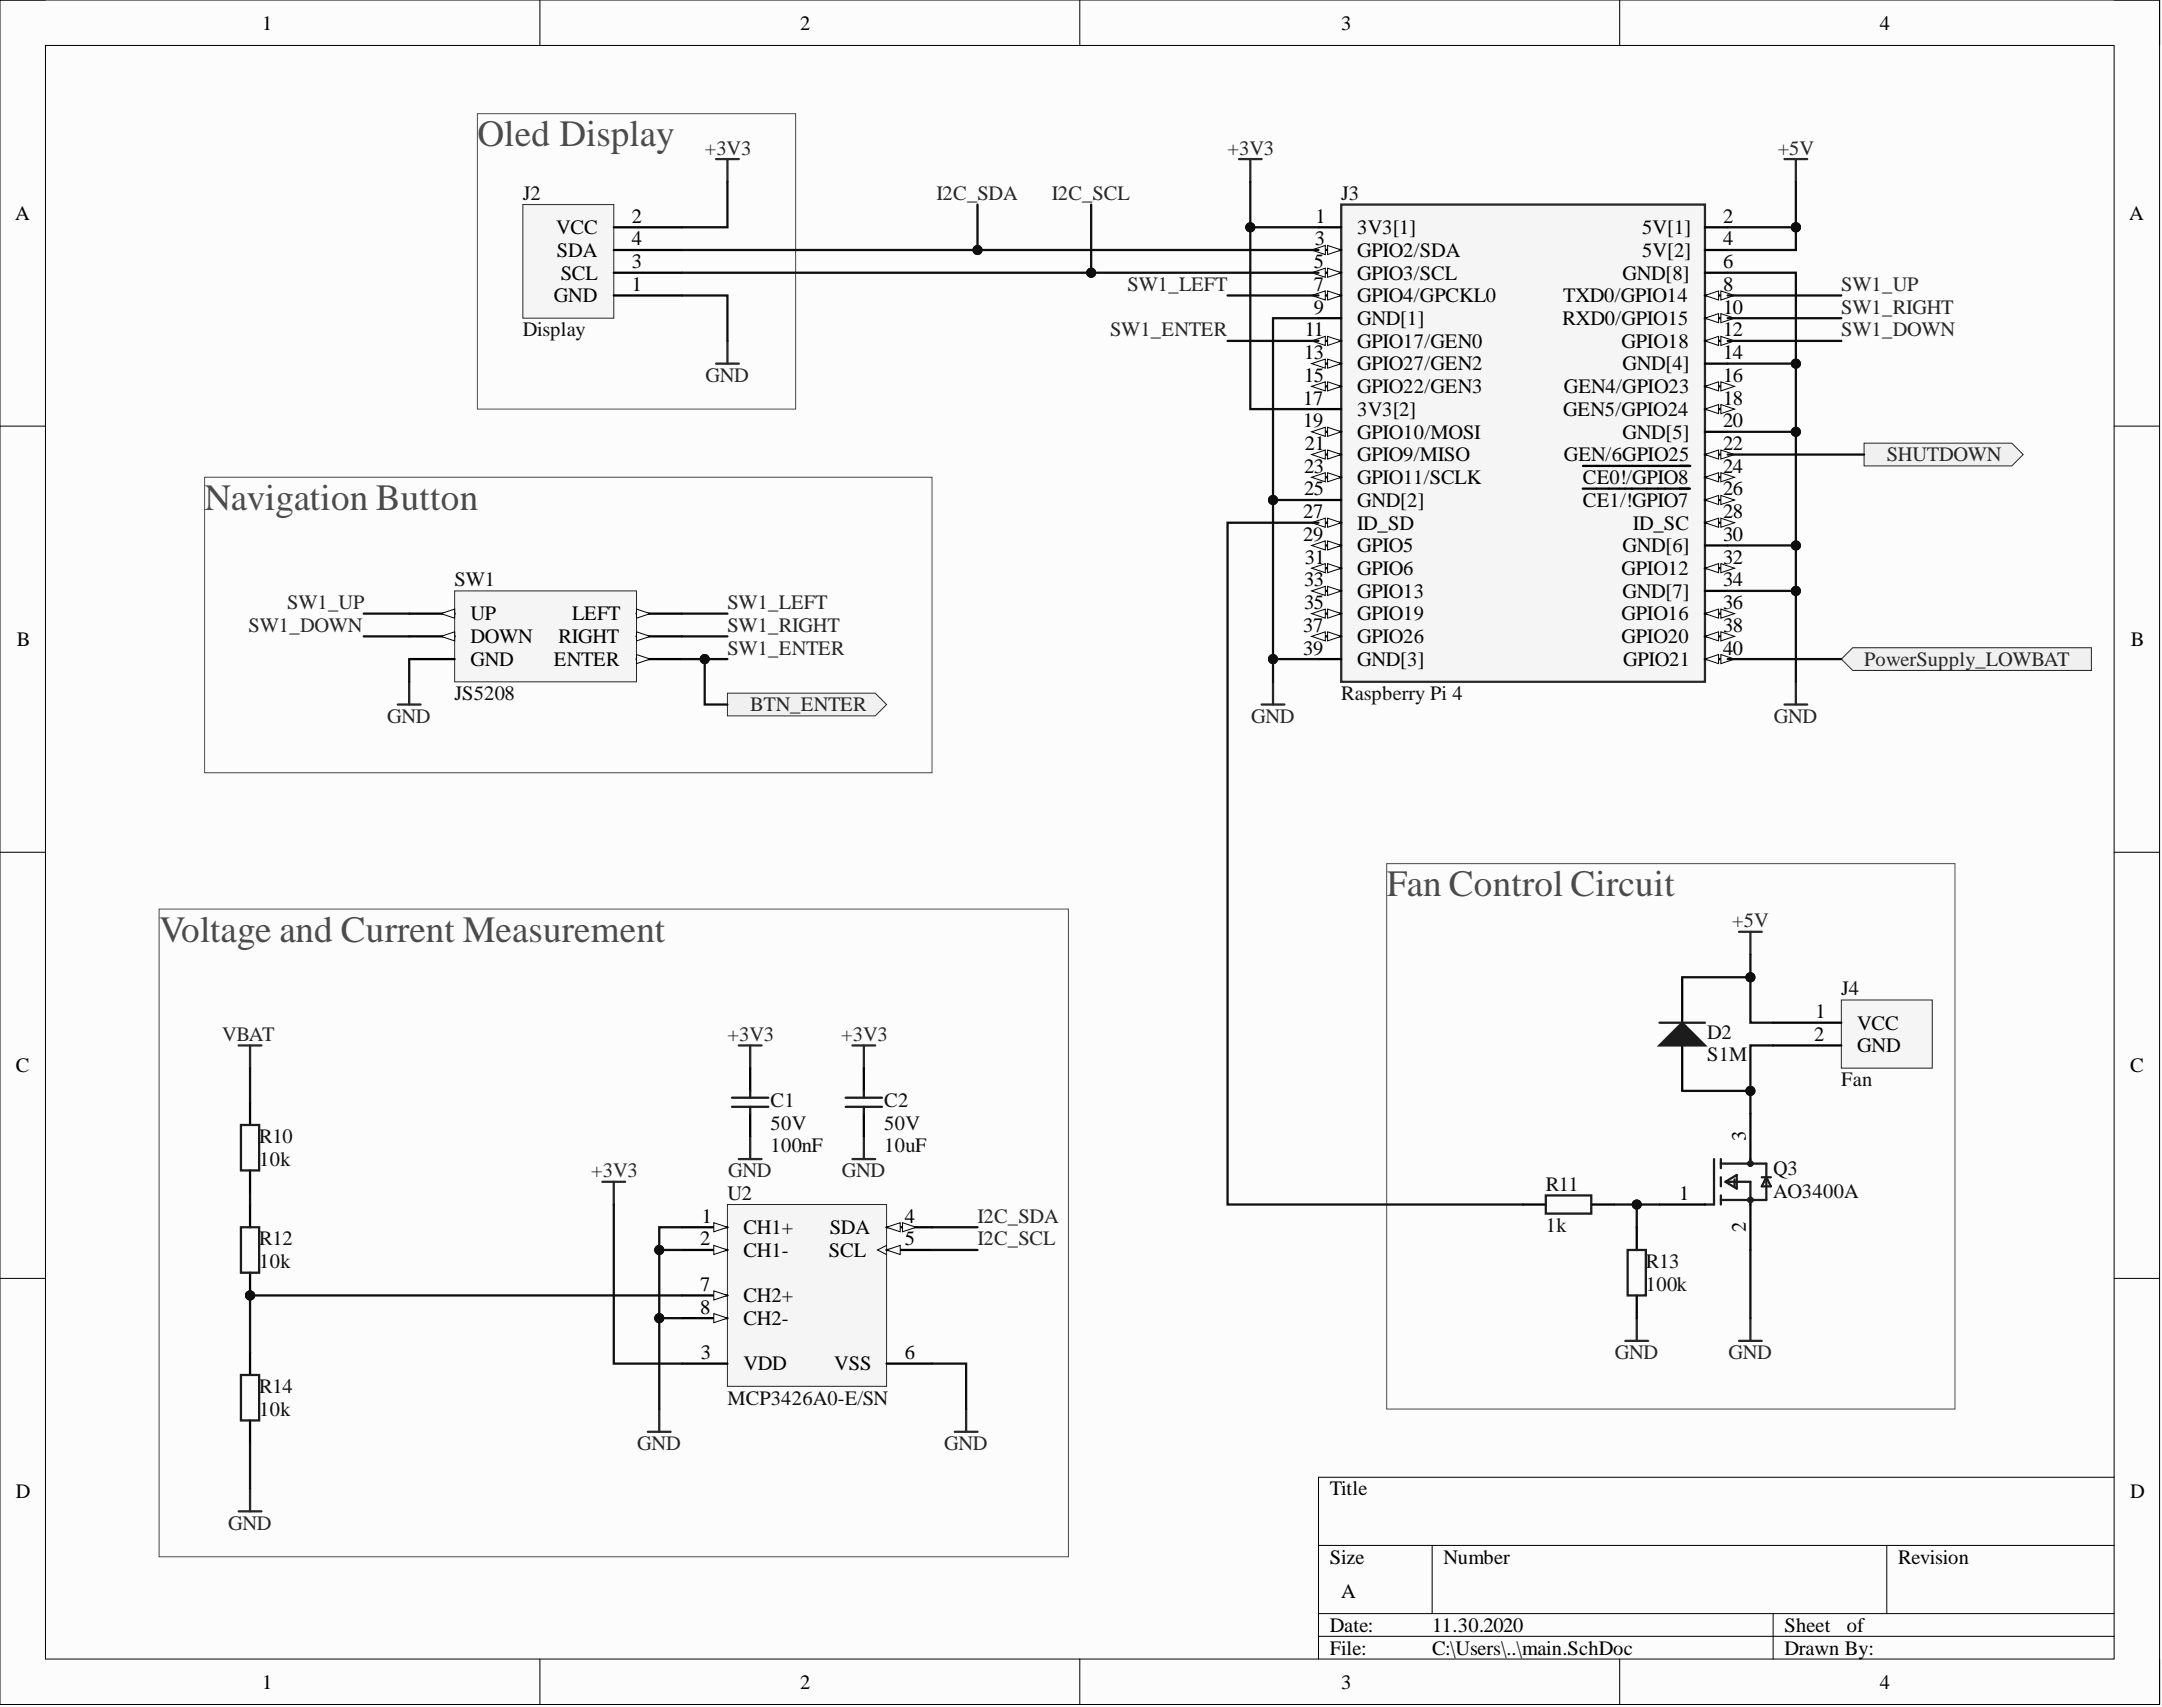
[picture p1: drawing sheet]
<svg xmlns="http://www.w3.org/2000/svg" width="241mm" height="190mm" viewBox="0 0 241 190" stroke-linecap="round" stroke-linejoin="round" font-family="sans-serif">
<defs><g id="words">
<g font-size="4.1" fill="#4c4c4c">
<text x="53.3" y="16.3">Oled Display</text>
<text x="22.8" y="56.9">Navigation Button</text>
<text x="154.8" y="100">Fan Control Circuit</text>
<text x="17.8" y="105.1">Voltage and Current Measurement</text>
</g>
<g font-size="2.3">
<text x="29.3" y="3.3">1</text>
<text x="89.3" y="3.3">2</text>
<text x="149.7" y="3.3">3</text>
<text x="209.8" y="3.3">4</text>
<text x="1.7" y="24.5">A</text>
<text x="62.1" y="26.1">VCC</text>
<text x="62.2" y="28.7">SDA</text>
<text x="70.5" y="24.9">2</text>
<text x="70.5" y="29.9">3</text>
<text x="70.5" y="27.4">4</text>
<text x="146.6" y="29.9">5</text>
<text x="146.7" y="27.4">3</text>
<text x="146.8" y="24.9">1</text>
<text x="151.5" y="26.1">3V3[1]</text>
<text x="151.5" y="28.7">GPIO2/SDA</text>
<text x="183.3" y="26.1">5V[1]</text>
<text x="183.3" y="28.7">5V[2]</text>
<text x="192.3" y="24.9">2</text>
<text x="192.3" y="27.4">4</text>
<text x="192.3" y="29.9">6</text>
<text x="237.6" y="24.5">A</text>
<text x="61.8" y="33.7">GND</text>
<text x="62.6" y="31.2">SCL</text>
<text x="70.5" y="32.5">1</text>
<text x="146.6" y="32.5">7</text>
<text x="146.6" y="35">9</text>
<text x="151.5" y="31.2">GPIO3/SCL</text>
<text x="151.5" y="33.7">GPIO4/GPCKL0</text>
<text x="174.5" y="33.7">TXD0/GPIO14</text>
<text x="181.1" y="31.2">GND[8]</text>
<text x="192.3" y="32.5">8</text>
<text x="192.3" y="35">10</text>
<text x="145.5" y="40.1">13</text>
<text x="145.6" y="37.5">11</text>
<text x="151.5" y="36.3">GND[1]</text>
<text x="151.5" y="38.8">GPIO17/GEN0</text>
<text x="151.5" y="41.3">GPIO27/GEN2</text>
<text x="174.4" y="36.3">RXD0/GPIO15</text>
<text x="181" y="38.8">GPIO18</text>
<text x="181.1" y="41.3">GND[4]</text>
<text x="192.3" y="37.5">12</text>
<text x="192.3" y="40.1">14</text>
<text x="145.5" y="45.1">17</text>
<text x="145.5" y="47.7">19</text>
<text x="145.5" y="42.6">15</text>
<text x="151.5" y="43.9">GPIO22/GEN3</text>
<text x="151.5" y="46.4">3V3[2]</text>
<text x="174.5" y="46.4">GEN5/GPIO24</text>
<text x="174.6" y="43.9">GEN4/GPIO23</text>
<text x="192.3" y="42.6">16</text>
<text x="192.3" y="45.1">18</text>
<text x="192.3" y="47.7">20</text>
<text x="145.5" y="52.8">23</text>
<text x="145.6" y="50.2">21</text>
<text x="151.5" y="49">GPIO10/MOSI</text>
<text x="151.5" y="51.5">GPIO9/MISO</text>
<text x="174.6" y="51.5">GEN/6GPIO25</text>
<text x="181.1" y="49">GND[5]</text>
<text x="192.3" y="50.2">22</text>
<text x="192.3" y="52.8">24</text>
<text x="145.5" y="57.8">27</text>
<text x="145.5" y="55.3">25</text>
<text x="151.5" y="54">GPIO11/SCLK</text>
<text x="151.5" y="56.6">GND[2]</text>
<text x="151.5" y="59.1">ID_SD</text>
<text x="176.7" y="54">CE0!/GPIO8</text>
<text x="176.7" y="56.6">CE1/!GPIO7</text>
<text x="182.3" y="59.1">ID_SC</text>
<text x="192.3" y="55.3">26</text>
<text x="192.3" y="57.8">28</text>
<text x="145.5" y="60.4">29</text>
<text x="145.5" y="65.4">33</text>
<text x="145.6" y="62.9">31</text>
<text x="151.5" y="61.6">GPIO5</text>
<text x="151.5" y="64.2">GPIO6</text>
<text x="181" y="64.2">GPIO12</text>
<text x="181.1" y="61.6">GND[6]</text>
<text x="192.3" y="60.4">30</text>
<text x="192.3" y="62.9">32</text>
<text x="192.3" y="65.4">34</text>
<text x="52.5" y="69.2">UP</text>
<text x="52.5" y="71.8">DOWN</text>
<text x="62.3" y="71.8">RIGHT</text>
<text x="63.9" y="69.2">LEFT</text>
<text x="145.5" y="70.5">37</text>
<text x="145.5" y="68">35</text>
<text x="151.5" y="66.7">GPIO13</text>
<text x="151.5" y="69.2">GPIO19</text>
<text x="151.5" y="71.8">GPIO26</text>
<text x="181" y="69.2">GPIO16</text>
<text x="181" y="71.8">GPIO20</text>
<text x="181.1" y="66.7">GND[7]</text>
<text x="192.3" y="68">36</text>
<text x="192.3" y="70.5">38</text>
<text x="1.9" y="72.1">B</text>
<text x="52.5" y="74.3">GND</text>
<text x="61.8" y="74.3">ENTER</text>
<text x="145.5" y="73">39</text>
<text x="151.5" y="74.3">GND[3]</text>
<text x="181.2" y="74.3">GPIO21</text>
<text x="192.3" y="73">40</text>
<text x="237.8" y="72.1">B</text>
<text x="202.6" y="113.6">1</text>
<text x="1.8" y="119.6">C</text>
<text x="202.5" y="116.2">2</text>
<text x="207.3" y="114.9">VCC</text>
<text x="207.3" y="117.4">GND</text>
<text x="237.7" y="119.6">C</text>
<text x="194.9" y="127.3" transform="rotate(-90 194.9 127.3)">3</text>
<text x="78.3" y="136.5">1</text>
<text x="83" y="137.7">CH1+</text>
<text x="92.6" y="137.7">SDA</text>
<text x="101" y="136.5">4</text>
<text x="187.4" y="133.9">1</text>
<text x="194.9" y="137.5" transform="rotate(-90 194.9 137.5)">2</text>
<text x="78.1" y="139">2</text>
<text x="83" y="140.3">CH1-</text>
<text x="92.5" y="140.3">SCL</text>
<text x="101" y="139">5</text>
<text x="78.1" y="144.1">7</text>
<text x="78.1" y="146.6">8</text>
<text x="83" y="145.3">CH2+</text>
<text x="83" y="147.9">CH2-</text>
<text x="78.2" y="151.7">3</text>
<text x="83" y="152.9">VDD</text>
<text x="93.1" y="152.9">VSS</text>
<text x="101" y="151.7">6</text>
<text x="1.8" y="167.2">D</text>
<text x="148.4" y="166.9">Title</text>
<text x="237.7" y="167.2">D</text>
<text x="148.4" y="174.5">Size</text>
<text x="149.7" y="178.3">A</text>
<text x="161.1" y="174.5">Number</text>
<text x="211.9" y="174.5">Revision</text>
<text x="148.4" y="182.1">Date:</text>
<text x="148.4" y="184.6">File:</text>
<text x="159.8" y="182.1">11.30.2020</text>
<text x="159.8" y="184.6">C:\Users\..\main.SchDoc</text>
<text x="199.2" y="182.1">Sheet</text>
<text x="199.2" y="184.6">Drawn By:</text>
<text x="206.1" y="182.1">of</text>
<text x="29.3" y="188.4">1</text>
<text x="89.3" y="188.4">2</text>
<text x="149.7" y="188.4">3</text>
<text x="209.8" y="188.4">4</text>
</g>
<g font-size="2.3" fill="#262626">
<text x="78.7" y="17.2">+3V3</text>
<text x="137" y="17.2">+3V3</text>
<text x="198.4" y="17.2">+5V</text>
<text x="104.5" y="22.3">I2C_SDA</text>
<text x="117.4" y="22.3">I2C_SCL</text>
<text x="125.8" y="32.5">SW1_LEFT</text>
<text x="205.5" y="35">SW1_RIGHT</text>
<text x="205.5" y="32.5">SW1_UP</text>
<text x="123.9" y="37.5">SW1_ENTER</text>
<text x="205.5" y="37.5">SW1_DOWN</text>
<text x="78.7" y="42.6">GND</text>
<text x="210.6" y="51.5">SHUTDOWN</text>
<text x="27.7" y="70.5">SW1_DOWN</text>
<text x="32.1" y="68">SW1_UP</text>
<text x="81.2" y="68">SW1_LEFT</text>
<text x="81.2" y="70.5">SW1_RIGHT</text>
<text x="81.2" y="73">SW1_ENTER</text>
<text x="208" y="74.3">PowerSupply_LOWBAT</text>
<text x="43.2" y="80.7">GND</text>
<text x="83.7" y="79.4">BTN_ENTER</text>
<text x="139.6" y="80.7">GND</text>
<text x="198" y="80.7">GND</text>
<text x="193.3" y="103.5">+5V</text>
<text x="24.8" y="116.2">VBAT</text>
<text x="81.2" y="116.2">+3V3</text>
<text x="93.9" y="116.2">+3V3</text>
<text x="66" y="131.4">+3V3</text>
<text x="81.3" y="131.4">GND</text>
<text x="94" y="131.4">GND</text>
<text x="109.1" y="136.5">I2C_SDA</text>
<text x="109.1" y="139">I2C_SCL</text>
<text x="180.2" y="151.7">GND</text>
<text x="192.9" y="151.7">GND</text>
<text x="71.1" y="161.8">GND</text>
<text x="105.4" y="161.8">GND</text>
<text x="25.5" y="170.7">GND</text>
</g>
<g font-size="2.3" fill="#0e0e0e">
<text x="58.4" y="22.3">J2</text>
<text x="149.7" y="22.3">J3</text>
<text x="58.4" y="37.5">Display</text>
<text x="50.7" y="65.4">SW1</text>
<text x="50.7" y="78.1">JS5208</text>
<text x="149.7" y="78.1">Raspberry Pi 4</text>
<text x="205.5" y="111.1">J4</text>
<text x="190.5" y="115.9">D2</text>
<text x="190.5" y="118.4">S1M</text>
<text x="86" y="123.5">C1</text>
<text x="98.7" y="123.5">C2</text>
<text x="205.5" y="121.2">Fan</text>
<text x="28.9" y="130.1">10k</text>
<text x="28.9" y="127.6">R10</text>
<text x="86" y="126.1">50V</text>
<text x="86" y="128.6">100nF</text>
<text x="98.7" y="126.1">50V</text>
<text x="98.7" y="128.6">10uF</text>
<text x="197.9" y="131.1">Q3</text>
<text x="81.2" y="133.9">U2</text>
<text x="172.5" y="137.5">1k</text>
<text x="172.5" y="132.9">R11</text>
<text x="197.9" y="133.7">AO3400A</text>
<text x="28.9" y="141.5">10k</text>
<text x="28.9" y="139">R12</text>
<text x="183.7" y="141.5">R13</text>
<text x="183.7" y="144.1">100k</text>
<text x="28.9" y="155.5">R14</text>
<text x="28.9" y="158">10k</text>
<text x="81.2" y="156.7">MCP3426A0-E/SN</text>
</g>
</g></defs>
<path d="M0 0h241v190.2h-241z" fill-rule="evenodd" fill="#fcfcfc"/>
<path d="M0 0h241v190.2h-241z" fill="none" stroke="#000" stroke-width=".11"/>
<path d="M5.1 5.1h230.9v180h-230.9z" fill-rule="evenodd" fill="#fcfcfc"/>
<g fill="none" stroke="#000" stroke-width=".11">
<path d="M0 0h5.1M5.1 5.1h230.9v180h-230.9zM60.3 0v5.1M120.5 0v5.1M180.8 0v5.1M236 0h5v5.1M0 47.6h5.1M236 47.6h5M0 95.1h5.1M236 95.1h5M0 142.7h5.1M236 142.7h5"/>
<path d="M147.2 172.5h88.8M159.8 172.5v7.6M210.6 172.5v7.6M236 164.9h-88.8v20.2M60.3 185.1v5.1M120.5 185.1v5.1M147.2 180.1h88.8M147.2 182.6h88.8M180.8 185.1v5.1M197.9 180.1v5M241 185.1v5.1"/>
</g>
<path d="M149.7 22.8h40.6v53.3h-40.6z" fill-rule="evenodd" fill="#f5f5f5"/>
<path d="M149.7 22.8h40.6v53.3h-40.6z" fill="none" stroke="#262626" stroke-width=".25"/>
<path d="M147.2 25.4h2.5M147.2 27.9h2.5" fill="none" stroke="#000" stroke-width=".25"/>
<path d="M148.2 27.4l1.5 .5-1.5 .5z" fill="#fbfbfb"/>
<path d="M148.2 27.4l1.5 .5-1.5 .5z" fill="none" stroke="#000" stroke-width=".11"/>
<path d="M146.4 27.9l1.5-.5v1z" fill="#fbfbfb"/>
<path d="M146.4 27.9l1.5-.5v1z" fill="none" stroke="#000" stroke-width=".11"/>
<path d="M147.2 30.4h2.5" fill="none" stroke="#000" stroke-width=".25"/>
<path d="M148.2 29.9l1.5 .5-1.5 .5z" fill="#fbfbfb"/>
<path d="M148.2 29.9l1.5 .5-1.5 .5z" fill="none" stroke="#000" stroke-width=".11"/>
<path d="M146.4 30.4l1.5-.5v1z" fill="#fbfbfb"/>
<path d="M146.4 30.4l1.5-.5v1z" fill="none" stroke="#000" stroke-width=".11"/>
<path d="M147.2 33h2.5" fill="none" stroke="#000" stroke-width=".25"/>
<path d="M148.2 32.5l1.5 .5-1.5 .5z" fill="#fbfbfb"/>
<path d="M148.2 32.5l1.5 .5-1.5 .5z" fill="none" stroke="#000" stroke-width=".11"/>
<path d="M146.4 33l1.5-.5v1z" fill="#fbfbfb"/>
<path d="M146.4 33l1.5-.5v1z" fill="none" stroke="#000" stroke-width=".11"/>
<path d="M147.2 35.5h2.5M147.2 38h2.5" fill="none" stroke="#000" stroke-width=".25"/>
<path d="M148.2 37.5l1.5 .5-1.5 .6z" fill="#fbfbfb"/>
<path d="M148.2 37.5l1.5 .5-1.5 .6z" fill="none" stroke="#000" stroke-width=".11"/>
<path d="M146.4 38l1.5-.5v1.1z" fill="#fbfbfb"/>
<path d="M146.4 38l1.5-.5v1.1z" fill="none" stroke="#000" stroke-width=".11"/>
<path d="M147.2 40.6h2.5" fill="none" stroke="#000" stroke-width=".25"/>
<path d="M148.2 40.1l1.5 .5-1.5 .5z" fill="#fbfbfb"/>
<path d="M148.2 40.1l1.5 .5-1.5 .5z" fill="none" stroke="#000" stroke-width=".11"/>
<path d="M146.4 40.6l1.5-.5v1z" fill="#fbfbfb"/>
<path d="M146.4 40.6l1.5-.5v1z" fill="none" stroke="#000" stroke-width=".11"/>
<path d="M147.2 43.1h2.5" fill="none" stroke="#000" stroke-width=".25"/>
<path d="M148.2 42.6l1.5 .5-1.5 .5z" fill="#fbfbfb"/>
<path d="M148.2 42.6l1.5 .5-1.5 .5z" fill="none" stroke="#000" stroke-width=".11"/>
<path d="M146.4 43.1l1.5-.5v1z" fill="#fbfbfb"/>
<path d="M146.4 43.1l1.5-.5v1z" fill="none" stroke="#000" stroke-width=".11"/>
<path d="M147.2 45.7h2.5M147.2 48.2h2.5" fill="none" stroke="#000" stroke-width=".25"/>
<path d="M148.2 47.7l1.5 .5-1.5 .5z" fill="#fbfbfb"/>
<path d="M148.2 47.7l1.5 .5-1.5 .5z" fill="none" stroke="#000" stroke-width=".11"/>
<path d="M146.4 48.2l1.5-.5v1z" fill="#fbfbfb"/>
<path d="M146.4 48.2l1.5-.5v1z" fill="none" stroke="#000" stroke-width=".11"/>
<path d="M147.2 50.7h2.5" fill="none" stroke="#000" stroke-width=".25"/>
<path d="M148.2 50.2l1.5 .5-1.5 .5z" fill="#fbfbfb"/>
<path d="M148.2 50.2l1.5 .5-1.5 .5z" fill="none" stroke="#000" stroke-width=".11"/>
<path d="M146.4 50.7l1.5-.5v1z" fill="#fbfbfb"/>
<path d="M146.4 50.7l1.5-.5v1z" fill="none" stroke="#000" stroke-width=".11"/>
<path d="M147.2 53.3h2.5" fill="none" stroke="#000" stroke-width=".25"/>
<path d="M148.2 52.8l1.5 .5-1.5 .5z" fill="#fbfbfb"/>
<path d="M148.2 52.8l1.5 .5-1.5 .5z" fill="none" stroke="#000" stroke-width=".11"/>
<path d="M146.4 53.3l1.5-.5v1z" fill="#fbfbfb"/>
<path d="M146.4 53.3l1.5-.5v1z" fill="none" stroke="#000" stroke-width=".11"/>
<path d="M147.2 55.8h2.5M147.2 58.3h2.5" fill="none" stroke="#000" stroke-width=".25"/>
<path d="M148.2 57.8l1.5 .5-1.5 .5z" fill="#fbfbfb"/>
<path d="M148.2 57.8l1.5 .5-1.5 .5z" fill="none" stroke="#000" stroke-width=".11"/>
<path d="M146.4 58.3l1.5-.5v1z" fill="#fbfbfb"/>
<path d="M146.4 58.3l1.5-.5v1z" fill="none" stroke="#000" stroke-width=".11"/>
<path d="M147.2 60.9h2.5" fill="none" stroke="#000" stroke-width=".25"/>
<path d="M148.2 60.4l1.5 .5-1.5 .5z" fill="#fbfbfb"/>
<path d="M148.2 60.4l1.5 .5-1.5 .5z" fill="none" stroke="#000" stroke-width=".11"/>
<path d="M146.4 60.9l1.5-.5v1z" fill="#fbfbfb"/>
<path d="M146.4 60.9l1.5-.5v1z" fill="none" stroke="#000" stroke-width=".11"/>
<path d="M147.2 63.4h2.5" fill="none" stroke="#000" stroke-width=".25"/>
<path d="M148.2 62.9l1.5 .5-1.5 .5z" fill="#fbfbfb"/>
<path d="M148.2 62.9l1.5 .5-1.5 .5z" fill="none" stroke="#000" stroke-width=".11"/>
<path d="M146.4 63.4l1.5-.5v1z" fill="#fbfbfb"/>
<path d="M146.4 63.4l1.5-.5v1z" fill="none" stroke="#000" stroke-width=".11"/>
<path d="M147.2 65.9h2.5" fill="none" stroke="#000" stroke-width=".25"/>
<path d="M148.2 65.4l1.5 .5-1.5 .6z" fill="#fbfbfb"/>
<path d="M148.2 65.4l1.5 .5-1.5 .6z" fill="none" stroke="#000" stroke-width=".11"/>
<path d="M146.4 65.9l1.5-.5v1.1z" fill="#fbfbfb"/>
<path d="M146.4 65.9l1.5-.5v1.1z" fill="none" stroke="#000" stroke-width=".11"/>
<path d="M147.2 68.5h2.5" fill="none" stroke="#000" stroke-width=".25"/>
<path d="M148.2 68l1.5 .5-1.5 .5z" fill="#fbfbfb"/>
<path d="M148.2 68l1.5 .5-1.5 .5z" fill="none" stroke="#000" stroke-width=".11"/>
<path d="M146.4 68.5l1.5-.5v1z" fill="#fbfbfb"/>
<path d="M146.4 68.5l1.5-.5v1z" fill="none" stroke="#000" stroke-width=".11"/>
<path d="M147.2 71h2.5" fill="none" stroke="#000" stroke-width=".25"/>
<path d="M148.2 70.5l1.5 .5-1.5 .5z" fill="#fbfbfb"/>
<path d="M148.2 70.5l1.5 .5-1.5 .5z" fill="none" stroke="#000" stroke-width=".11"/>
<path d="M146.4 71l1.5-.5v1z" fill="#fbfbfb"/>
<path d="M146.4 71l1.5-.5v1z" fill="none" stroke="#000" stroke-width=".11"/>
<path d="M190.3 25.4h2.5M190.3 27.9h2.5M190.3 30.4h2.5M190.3 33h2.5M147.2 73.6h2.5" fill="none" stroke="#000" stroke-width=".25"/>
<path d="M190.3 33l1.5-.5v1z" fill="#fbfbfb"/>
<path d="M190.3 33l1.5-.5v1z" fill="none" stroke="#000" stroke-width=".11"/>
<path d="M192.1 32.5l1.5 .5-1.5 .5z" fill="#fbfbfb"/>
<path d="M192.1 32.5l1.5 .5-1.5 .5z" fill="none" stroke="#000" stroke-width=".11"/>
<path d="M190.3 35.5h2.5" fill="none" stroke="#000" stroke-width=".25"/>
<path d="M190.3 35.5l1.5-.5v1z" fill="#fbfbfb"/>
<path d="M190.3 35.5l1.5-.5v1z" fill="none" stroke="#000" stroke-width=".11"/>
<path d="M192.1 35l1.5 .5-1.5 .5z" fill="#fbfbfb"/>
<path d="M192.1 35l1.5 .5-1.5 .5z" fill="none" stroke="#000" stroke-width=".11"/>
<path d="M190.3 38h2.5" fill="none" stroke="#000" stroke-width=".25"/>
<path d="M190.3 38l1.5-.5v1.1z" fill="#fbfbfb"/>
<path d="M190.3 38l1.5-.5v1.1z" fill="none" stroke="#000" stroke-width=".11"/>
<path d="M192.1 37.5l1.5 .5-1.5 .6z" fill="#fbfbfb"/>
<path d="M192.1 37.5l1.5 .5-1.5 .6z" fill="none" stroke="#000" stroke-width=".11"/>
<path d="M190.3 40.6h2.5M190.3 43.1h2.5" fill="none" stroke="#000" stroke-width=".25"/>
<path d="M190.3 43.1l1.5-.5v1z" fill="#fbfbfb"/>
<path d="M190.3 43.1l1.5-.5v1z" fill="none" stroke="#000" stroke-width=".11"/>
<path d="M192.1 42.6l1.5 .5-1.5 .5z" fill="#fbfbfb"/>
<path d="M192.1 42.6l1.5 .5-1.5 .5z" fill="none" stroke="#000" stroke-width=".11"/>
<path d="M190.3 45.7h2.5" fill="none" stroke="#000" stroke-width=".25"/>
<path d="M190.3 45.7l1.5-.6v1.1z" fill="#fbfbfb"/>
<path d="M190.3 45.7l1.5-.6v1.1z" fill="none" stroke="#000" stroke-width=".11"/>
<path d="M192.1 45.1l1.5 .6-1.5 .5z" fill="#fbfbfb"/>
<path d="M192.1 45.1l1.5 .6-1.5 .5z" fill="none" stroke="#000" stroke-width=".11"/>
<path d="M190.3 48.2h2.5M190.3 50.7h2.5" fill="none" stroke="#000" stroke-width=".25"/>
<path d="M190.3 50.7l1.5-.5v1z" fill="#fbfbfb"/>
<path d="M190.3 50.7l1.5-.5v1z" fill="none" stroke="#000" stroke-width=".11"/>
<path d="M192.1 50.2l1.5 .5-1.5 .5z" fill="#fbfbfb"/>
<path d="M192.1 50.2l1.5 .5-1.5 .5z" fill="none" stroke="#000" stroke-width=".11"/>
<path d="M190.3 53.3h2.5" fill="none" stroke="#000" stroke-width=".25"/>
<path d="M190.3 53.3l1.5-.5v1z" fill="#fbfbfb"/>
<path d="M190.3 53.3l1.5-.5v1z" fill="none" stroke="#000" stroke-width=".11"/>
<path d="M192.1 52.8l1.5 .5-1.5 .5z" fill="#fbfbfb"/>
<path d="M192.1 52.8l1.5 .5-1.5 .5z" fill="none" stroke="#000" stroke-width=".11"/>
<path d="M176.7 52h11.9M190.3 55.8h2.5" fill="none" stroke="#000" stroke-width=".25"/>
<path d="M190.3 55.8l1.5-.5v1z" fill="#fbfbfb"/>
<path d="M190.3 55.8l1.5-.5v1z" fill="none" stroke="#000" stroke-width=".11"/>
<path d="M192.1 55.3l1.5 .5-1.5 .5z" fill="#fbfbfb"/>
<path d="M192.1 55.3l1.5 .5-1.5 .5z" fill="none" stroke="#000" stroke-width=".11"/>
<path d="M176.7 54.5h11.9M190.3 58.3h2.5" fill="none" stroke="#000" stroke-width=".25"/>
<path d="M190.3 58.3l1.5-.5v1z" fill="#fbfbfb"/>
<path d="M190.3 58.3l1.5-.5v1z" fill="none" stroke="#000" stroke-width=".11"/>
<path d="M192.1 57.8l1.5 .5-1.5 .5z" fill="#fbfbfb"/>
<path d="M192.1 57.8l1.5 .5-1.5 .5z" fill="none" stroke="#000" stroke-width=".11"/>
<path d="M190.3 60.9h2.5M190.3 63.4h2.5" fill="none" stroke="#000" stroke-width=".25"/>
<path d="M190.3 63.4l1.5-.5v1z" fill="#fbfbfb"/>
<path d="M190.3 63.4l1.5-.5v1z" fill="none" stroke="#000" stroke-width=".11"/>
<path d="M192.1 62.9l1.5 .5-1.5 .5z" fill="#fbfbfb"/>
<path d="M192.1 62.9l1.5 .5-1.5 .5z" fill="none" stroke="#000" stroke-width=".11"/>
<path d="M190.3 65.9h2.5M190.3 68.5h2.5" fill="none" stroke="#000" stroke-width=".25"/>
<path d="M190.3 68.5l1.5-.5v1z" fill="#fbfbfb"/>
<path d="M190.3 68.5l1.5-.5v1z" fill="none" stroke="#000" stroke-width=".11"/>
<path d="M192.1 68l1.5 .5-1.5 .5z" fill="#fbfbfb"/>
<path d="M192.1 68l1.5 .5-1.5 .5z" fill="none" stroke="#000" stroke-width=".11"/>
<path d="M190.3 71h2.5" fill="none" stroke="#000" stroke-width=".25"/>
<path d="M190.3 71l1.5-.5v1z" fill="#fbfbfb"/>
<path d="M190.3 71l1.5-.5v1z" fill="none" stroke="#000" stroke-width=".11"/>
<path d="M192.1 70.5l1.5 .5-1.5 .5z" fill="#fbfbfb"/>
<path d="M192.1 70.5l1.5 .5-1.5 .5z" fill="none" stroke="#000" stroke-width=".11"/>
<path d="M190.3 73.6h2.5" fill="none" stroke="#000" stroke-width=".25"/>
<path d="M190.3 73.6l1.5-.6v1.1z" fill="#fbfbfb"/>
<path d="M190.3 73.6l1.5-.6v1.1z" fill="none" stroke="#000" stroke-width=".11"/>
<path d="M192.1 73l1.5 .6-1.5 .5z" fill="#fbfbfb"/>
<path d="M192.1 73l1.5 .6-1.5 .5z" fill="none" stroke="#000" stroke-width=".11"/>
<path d="M138.3 17.8h2.5M139.5 17.8v2.5M199.2 17.8h2.5M200.4 17.8v2.5M140.8 78.6h2.5M142.1 76.1v2.5M199.2 78.6h2.5M200.4 76.1v2.5" fill="none" stroke="#262626" stroke-width=".25"/>
<path d="M58.4 22.8h10.1v12.7h-10.1z" fill-rule="evenodd" fill="#f5f5f5"/>
<path d="M58.4 22.8h10.1v12.7h-10.1z" fill="none" stroke="#262626" stroke-width=".11"/>
<path d="M68.5 33h7.6M68.5 25.4h7.6M68.5 30.4h7.6M68.5 27.9h7.6" fill="none" stroke="#000" stroke-width=".25"/>
<path d="M205.5 111.6h10.2v7.6h-10.2z" fill-rule="evenodd" fill="#f5f5f5"/>
<path d="M205.5 111.6h10.2v7.6h-10.2z" fill="none" stroke="#262626" stroke-width=".11"/>
<path d="M197.9 114.1h7.6M197.9 116.7h7.6M185.2 134.4h5.1M195.4 124.3v5.1M195.4 134.4v5.1" fill="none" stroke="#000" stroke-width=".25"/>
<g fill="none" stroke="#1c1c1c" stroke-width=".25">
<path d="M191.3 129.4v5h-1M192.1 129.4v1M192.1 131.4v1M192.1 133.4v1M192.1 129.9h5v4h-5M192.6 131.9l1.2-.8v1.5zM192.8 131.9h2.6v2.5M193.6 131.6v.8M195.4 129.4v.5M196.6 131.4h1M197.1 131.4l.5 1h-1z"/>
<circle cx="195.4" cy="129.9" r=".26"/>
<circle cx="195.4" cy="133.9" r=".26"/>
</g>
<path d="M79.9 17.8h2.6M81.2 17.8v2.5M81.2 38v2.6M79.9 40.6h2.6M194.1 104h2.5M195.4 104v2.5M181.4 149.6h2.5M182.7 147.1v2.5M194.1 149.6h2.5M195.4 147.1v2.5" fill="none" stroke="#262626" stroke-width=".25"/>
<path d="M81.2 134.4h17.7v20.3h-17.7z" fill-rule="evenodd" fill="#f5f5f5"/>
<path d="M81.2 134.4h17.7v20.3h-17.7z" fill="none" stroke="#262626" stroke-width=".11"/>
<path d="M98.9 137h5.1M98.9 152.2h5.1" fill="none" stroke="#000" stroke-width=".25"/>
<path d="M98.9 137l1.6-.5v1z" fill="#fbfbfb"/>
<path d="M98.9 137l1.6-.5v1z" fill="none" stroke="#000" stroke-width=".11"/>
<path d="M100.7 136.5l1.5 .5-1.5 .5z" fill="#fbfbfb"/>
<path d="M100.7 136.5l1.5 .5-1.5 .5z" fill="none" stroke="#000" stroke-width=".11"/>
<path d="M98.9 139.5h5.1" fill="none" stroke="#000" stroke-width=".25"/>
<path d="M98.9 139.5l1.6-.5v1z" fill="#fbfbfb"/>
<path d="M98.9 139.5l1.6-.5v1zM98.9 139l-1 .5 1 .5" fill="none" stroke="#000" stroke-width=".11"/>
<path d="M76.1 152.2h5.1M76.1 144.6h5.1" fill="none" stroke="#000" stroke-width=".25"/>
<path d="M79.7 144.1l1.5 .5-1.5 .5z" fill="#fbfbfb"/>
<path d="M79.7 144.1l1.5 .5-1.5 .5z" fill="none" stroke="#000" stroke-width=".11"/>
<path d="M76.1 137h5.1" fill="none" stroke="#000" stroke-width=".25"/>
<path d="M79.7 136.5l1.5 .5-1.5 .5z" fill="#fbfbfb"/>
<path d="M79.7 136.5l1.5 .5-1.5 .5z" fill="none" stroke="#000" stroke-width=".11"/>
<path d="M76.1 139.5h5.1" fill="none" stroke="#000" stroke-width=".25"/>
<path d="M79.7 139l1.5 .5-1.5 .5z" fill="#fbfbfb"/>
<path d="M79.7 139l1.5 .5-1.5 .5z" fill="none" stroke="#000" stroke-width=".11"/>
<path d="M76.1 147.1h5.1" fill="none" stroke="#000" stroke-width=".25"/>
<path d="M79.7 146.6l1.5 .5-1.5 .5z" fill="#fbfbfb"/>
<path d="M79.7 146.6l1.5 .5-1.5 .5z" fill="none" stroke="#000" stroke-width=".11"/>
<g fill="none" stroke="#262626" stroke-width=".25">
<path d="M26.6 116.7h2.6M27.9 116.7v2.5M82.5 116.7h2.5M83.7 116.7v2.5M95.1 116.7h2.6M96.4 116.7v2.5M67.2 131.9h2.6M68.5 131.9v2.5M82.5 129.4h2.5M83.7 126.8v2.6M95.1 129.4h2.6M96.4 126.8v2.6"/>
<path d="M72.3 159.8h2.5M73.6 157.3v2.5M106.6 159.8h2.5M107.8 157.3v2.5M26.6 168.7h2.6M27.9 166.1v2.6"/>
</g>
<path d="M17.8 101.5h101.4v72.2h-101.4z" fill="none" stroke="#4c4c4c" stroke-width=".11"/>
<path d="M50.7 65.9h20.3v10.2h-20.3z" fill-rule="evenodd" fill="#f5f5f5"/>
<path d="M50.7 65.9h20.3v10.2h-20.3z" fill="none" stroke="#262626" stroke-width=".11"/>
<path d="M45.7 68.5h5" fill="none" stroke="#000" stroke-width=".25"/>
<path d="M49.2 68.5l1.5-.5v1z" fill="#fbfbfb"/>
<path d="M49.2 68.5l1.5-.5v1z" fill="none" stroke="#000" stroke-width=".11"/>
<path d="M45.7 71h5" fill="none" stroke="#000" stroke-width=".25"/>
<path d="M49.2 71l1.5-.5v1z" fill="#fbfbfb"/>
<path d="M49.2 71l1.5-.5v1z" fill="none" stroke="#000" stroke-width=".11"/>
<path d="M45.7 73.6h5M71 68.5h5.1" fill="none" stroke="#000" stroke-width=".25"/>
<path d="M71 68l1.6 .5-1.6 .5z" fill="#fbfbfb"/>
<path d="M71 68l1.6 .5-1.6 .5z" fill="none" stroke="#000" stroke-width=".11"/>
<path d="M71 71h5.1" fill="none" stroke="#000" stroke-width=".25"/>
<path d="M71 70.5l1.6 .5-1.6 .5z" fill="#fbfbfb"/>
<path d="M71 70.5l1.6 .5-1.6 .5z" fill="none" stroke="#000" stroke-width=".11"/>
<path d="M71 73.6h5.1" fill="none" stroke="#000" stroke-width=".25"/>
<path d="M71 73l1.6 .6-1.6 .5z" fill="#fbfbfb"/>
<path d="M71 73l1.6 .6-1.6 .5z" fill="none" stroke="#000" stroke-width=".11"/>
<path d="M44.4 78.6h2.5M45.7 76.1v2.5" fill="none" stroke="#262626" stroke-width=".25"/>
<path d="M205.5 73.6l1.3-1.3h26.6v2.5h-26.6z" fill-rule="evenodd" fill="#f0f0f0"/>
<path d="M205.5 73.6l1.3-1.3h26.6v2.5h-26.6z" fill="none" stroke="#262626" stroke-width=".11"/>
<path d="M187.8 109.1v5M187.8 116.7v5" fill="none" stroke="#000" stroke-width=".25"/>
<path d="M185.2 116.7l2.6-2.6 2.5 2.6z" fill="#1c1c1c"/>
<path d="M185.2 116.7l2.6-2.6 2.5 2.6zM185.2 114.1h5.1" fill="none" stroke="#1c1c1c" stroke-width=".25"/>
<path d="M154.8 96.4h63.4v60.9h-63.4z" fill="none" stroke="#4c4c4c" stroke-width=".11"/>
<path d="M208 49.5h16.5l1.3 1.2-1.3 1.3h-16.5z" fill-rule="evenodd" fill="#f0f0f0"/>
<path d="M208 49.5h16.5l1.3 1.2-1.3 1.3h-16.5z" fill="none" stroke="#262626" stroke-width=".11"/>
<path d="M81.2 77.4h16.5l1.2 1.2-1.2 1.3h-16.5z" fill-rule="evenodd" fill="#f0f0f0"/>
<path d="M81.2 77.4h16.5l1.2 1.2-1.2 1.3h-16.5z" fill="none" stroke="#262626" stroke-width=".11"/>
<path d="M53.3 12.7h35.5v33h-35.5zM22.8 53.3h81.2v32.9h-81.2z" fill="none" stroke="#4c4c4c" stroke-width=".11"/>
<path d="M27.9 123v2.5M27.9 130.6v2.6M27.9 150.9v2.5M27.9 158.5v2.6" fill="none" stroke="#000" stroke-width=".25"/>
<path d="M26.9 125.5h2v5.1h-2zM26.9 153.4h2v5.1h-2z" fill="none" stroke="#1c1c1c" stroke-width=".25"/>
<circle cx="27.9" cy="144.6" r=".51" fill="#0e0e0e"/>
<circle cx="27.9" cy="144.6" r=".51" fill="none" stroke="#0e0e0e" stroke-width=".11"/>
<path d="M27.9 134.4v2.6M27.9 142v2.6" fill="none" stroke="#000" stroke-width=".25"/>
<circle cx="27.9" cy="144.6" r=".51" fill="#0e0e0e"/>
<circle cx="27.9" cy="144.6" r=".51" fill="none" stroke="#0e0e0e" stroke-width=".11"/>
<path d="M26.9 137h2v5h-2zM81.7 122.5h4.1M81.7 123.5h4.1M83.7 121.7v.8M83.7 123.5v.8M94.4 122.5h4M94.4 123.5h4M96.4 121.7v.8M96.4 123.5v.8M172.5 133.4h5.1v2h-5.1zM181.7 139.5h2v5.1h-2z" fill="none" stroke="#1c1c1c" stroke-width=".25"/>
<path d="M83.7 119.2v2.5M96.4 119.2v2.5M83.7 124.3v2.5M96.4 124.3v2.5M170 134.4h2.5M177.6 134.4h2.5M182.7 137v2.5M182.7 144.6v2.5" fill="none" stroke="#000" stroke-width=".25"/>
<path d="M121.8 22.8v7.6" fill="none" stroke="#0e0e0e" stroke-width=".25"/>
<circle cx="121.8" cy="30.4" r=".51" fill="#0e0e0e"/>
<circle cx="121.8" cy="30.4" r=".51" fill="none" stroke="#0e0e0e" stroke-width=".11"/>
<path d="M76.1 144.6h-48.2v6.3" fill="none" stroke="#0e0e0e" stroke-width=".25"/>
<circle cx="27.9" cy="144.6" r=".51" fill="#0e0e0e"/>
<circle cx="27.9" cy="144.6" r=".51" fill="none" stroke="#0e0e0e" stroke-width=".11"/>
<path d="M40.6 71h5.1M40.6 68.5h5.1M68.5 134.4v17.8h7.6M76.1 147.1h-2.5v10.2" fill="none" stroke="#0e0e0e" stroke-width=".25"/>
<circle cx="73.6" cy="147.1" r=".51" fill="#0e0e0e"/>
<circle cx="73.6" cy="147.1" r=".51" fill="none" stroke="#0e0e0e" stroke-width=".11"/>
<path d="M73.6 139.5h2.5" fill="none" stroke="#0e0e0e" stroke-width=".25"/>
<circle cx="73.6" cy="139.5" r=".51" fill="#0e0e0e"/>
<circle cx="73.6" cy="139.5" r=".51" fill="none" stroke="#0e0e0e" stroke-width=".11"/>
<path d="M76.1 137h-2.5v10.1" fill="none" stroke="#0e0e0e" stroke-width=".25"/>
<circle cx="73.6" cy="139.5" r=".51" fill="#0e0e0e"/>
<circle cx="73.6" cy="139.5" r=".51" fill="none" stroke="#0e0e0e" stroke-width=".11"/>
<circle cx="73.6" cy="147.1" r=".51" fill="#0e0e0e"/>
<circle cx="73.6" cy="147.1" r=".51" fill="none" stroke="#0e0e0e" stroke-width=".11"/>
<path d="M76.1 73.6h2.6v5h2.5" fill="none" stroke="#0e0e0e" stroke-width=".25"/>
<circle cx="78.7" cy="73.6" r=".51" fill="#0e0e0e"/>
<circle cx="78.7" cy="73.6" r=".51" fill="none" stroke="#0e0e0e" stroke-width=".11"/>
<path d="M76.1 33h5.1v5M76.1 30.4h71.1M76.1 71h5.1M76.1 68.5h5.1" fill="none" stroke="#0e0e0e" stroke-width=".25"/>
<circle cx="121.8" cy="30.4" r=".51" fill="#0e0e0e"/>
<circle cx="121.8" cy="30.4" r=".51" fill="none" stroke="#0e0e0e" stroke-width=".11"/>
<path d="M76.1 27.9h71.1" fill="none" stroke="#0e0e0e" stroke-width=".25"/>
<circle cx="109.1" cy="27.9" r=".51" fill="#0e0e0e"/>
<circle cx="109.1" cy="27.9" r=".51" fill="none" stroke="#0e0e0e" stroke-width=".11"/>
<path d="M81.2 20.3v5.1h-5.1M78.7 73.6h2.5" fill="none" stroke="#0e0e0e" stroke-width=".25"/>
<circle cx="78.7" cy="73.6" r=".51" fill="#0e0e0e"/>
<circle cx="78.7" cy="73.6" r=".51" fill="none" stroke="#0e0e0e" stroke-width=".11"/>
<path d="M137 38h10.2M137 33h10.2M139.5 25.4v20.3h7.7M147.2 58.3h-10.2v76.1h33M104 139.5h5.1M104 137h5.1M104 152.2h3.8v5.1" fill="none" stroke="#0e0e0e" stroke-width=".25"/>
<circle cx="139.5" cy="25.4" r=".51" fill="#0e0e0e"/>
<circle cx="139.5" cy="25.4" r=".51" fill="none" stroke="#0e0e0e" stroke-width=".11"/>
<path d="M139.5 20.3v5.1h7.7" fill="none" stroke="#0e0e0e" stroke-width=".25"/>
<circle cx="139.5" cy="25.4" r=".51" fill="#0e0e0e"/>
<circle cx="139.5" cy="25.4" r=".51" fill="none" stroke="#0e0e0e" stroke-width=".11"/>
<path d="M142.1 73.6h5.1" fill="none" stroke="#0e0e0e" stroke-width=".25"/>
<circle cx="142.1" cy="73.6" r=".51" fill="#0e0e0e"/>
<circle cx="142.1" cy="73.6" r=".51" fill="none" stroke="#0e0e0e" stroke-width=".11"/>
<path d="M142.1 55.8h5.1" fill="none" stroke="#0e0e0e" stroke-width=".25"/>
<circle cx="142.1" cy="55.8" r=".51" fill="#0e0e0e"/>
<circle cx="142.1" cy="55.8" r=".51" fill="none" stroke="#0e0e0e" stroke-width=".11"/>
<path d="M147.2 35.5h-5.1v40.6" fill="none" stroke="#0e0e0e" stroke-width=".25"/>
<circle cx="142.1" cy="55.8" r=".51" fill="#0e0e0e"/>
<circle cx="142.1" cy="55.8" r=".51" fill="none" stroke="#0e0e0e" stroke-width=".11"/>
<circle cx="142.1" cy="73.6" r=".51" fill="#0e0e0e"/>
<circle cx="142.1" cy="73.6" r=".51" fill="none" stroke="#0e0e0e" stroke-width=".11"/>
<path d="M180.1 134.4h2.6" fill="none" stroke="#0e0e0e" stroke-width=".25"/>
<circle cx="182.7" cy="134.4" r=".51" fill="#0e0e0e"/>
<circle cx="182.7" cy="134.4" r=".51" fill="none" stroke="#0e0e0e" stroke-width=".11"/>
<path d="M185.2 134.4h-2.5v2.6" fill="none" stroke="#0e0e0e" stroke-width=".25"/>
<circle cx="182.7" cy="134.4" r=".51" fill="#0e0e0e"/>
<circle cx="182.7" cy="134.4" r=".51" fill="none" stroke="#0e0e0e" stroke-width=".11"/>
<path d="M187.8 121.7h7.6" fill="none" stroke="#0e0e0e" stroke-width=".25"/>
<circle cx="195.4" cy="121.7" r=".51" fill="#0e0e0e"/>
<circle cx="195.4" cy="121.7" r=".51" fill="none" stroke="#0e0e0e" stroke-width=".11"/>
<path d="M187.8 109.1h7.6" fill="none" stroke="#0e0e0e" stroke-width=".25"/>
<circle cx="195.4" cy="109.1" r=".51" fill="#0e0e0e"/>
<circle cx="195.4" cy="109.1" r=".51" fill="none" stroke="#0e0e0e" stroke-width=".11"/>
<path d="M192.8 73.6h12.7M192.8 65.9h7.6" fill="none" stroke="#0e0e0e" stroke-width=".25"/>
<circle cx="200.4" cy="65.9" r=".51" fill="#0e0e0e"/>
<circle cx="200.4" cy="65.9" r=".51" fill="none" stroke="#0e0e0e" stroke-width=".11"/>
<path d="M192.8 60.9h7.6" fill="none" stroke="#0e0e0e" stroke-width=".25"/>
<circle cx="200.4" cy="60.9" r=".51" fill="#0e0e0e"/>
<circle cx="200.4" cy="60.9" r=".51" fill="none" stroke="#0e0e0e" stroke-width=".11"/>
<path d="M192.8 50.7h15.2M192.8 48.2h7.6" fill="none" stroke="#0e0e0e" stroke-width=".25"/>
<circle cx="200.4" cy="48.2" r=".51" fill="#0e0e0e"/>
<circle cx="200.4" cy="48.2" r=".51" fill="none" stroke="#0e0e0e" stroke-width=".11"/>
<path d="M192.8 40.6h7.6" fill="none" stroke="#0e0e0e" stroke-width=".25"/>
<circle cx="200.4" cy="40.6" r=".51" fill="#0e0e0e"/>
<circle cx="200.4" cy="40.6" r=".51" fill="none" stroke="#0e0e0e" stroke-width=".11"/>
<path d="M192.8 30.4h7.6v45.7M192.8 38h12.7M192.8 35.5h12.7M192.8 33h12.7" fill="none" stroke="#0e0e0e" stroke-width=".25"/>
<circle cx="200.4" cy="40.6" r=".51" fill="#0e0e0e"/>
<circle cx="200.4" cy="40.6" r=".51" fill="none" stroke="#0e0e0e" stroke-width=".11"/>
<circle cx="200.4" cy="48.2" r=".51" fill="#0e0e0e"/>
<circle cx="200.4" cy="48.2" r=".51" fill="none" stroke="#0e0e0e" stroke-width=".11"/>
<circle cx="200.4" cy="60.9" r=".51" fill="#0e0e0e"/>
<circle cx="200.4" cy="60.9" r=".51" fill="none" stroke="#0e0e0e" stroke-width=".11"/>
<circle cx="200.4" cy="65.9" r=".51" fill="#0e0e0e"/>
<circle cx="200.4" cy="65.9" r=".51" fill="none" stroke="#0e0e0e" stroke-width=".11"/>
<path d="M200.4 25.4v2.5h-7.6" fill="none" stroke="#0e0e0e" stroke-width=".25"/>
<circle cx="200.4" cy="25.4" r=".51" fill="#0e0e0e"/>
<circle cx="200.4" cy="25.4" r=".51" fill="none" stroke="#0e0e0e" stroke-width=".11"/>
<path d="M192.8 25.4h7.6" fill="none" stroke="#0e0e0e" stroke-width=".25"/>
<circle cx="200.4" cy="25.4" r=".51" fill="#0e0e0e"/>
<circle cx="200.4" cy="25.4" r=".51" fill="none" stroke="#0e0e0e" stroke-width=".11"/>
<path d="M197.9 116.7h-2.5v7.6" fill="none" stroke="#0e0e0e" stroke-width=".25"/>
<circle cx="195.4" cy="121.7" r=".51" fill="#0e0e0e"/>
<circle cx="195.4" cy="121.7" r=".51" fill="none" stroke="#0e0e0e" stroke-width=".11"/>
<path d="M195.4 106.5v7.6h2.5" fill="none" stroke="#0e0e0e" stroke-width=".25"/>
<circle cx="195.4" cy="109.1" r=".51" fill="#0e0e0e"/>
<circle cx="195.4" cy="109.1" r=".51" fill="none" stroke="#0e0e0e" stroke-width=".11"/>
<path d="M109.1 22.8v5.1M45.7 73.6v2.5M27.9 119.2v3.8M27.9 133.2v1.2M27.9 161.1v5" fill="none" stroke="#0e0e0e" stroke-width=".25"/>
<circle cx="109.1" cy="27.9" r=".51" fill="#0e0e0e"/>
<circle cx="109.1" cy="27.9" r=".51" fill="none" stroke="#0e0e0e" stroke-width=".11"/>
<path d="M200.4 20.3v5.1M195.4 139.5v7.6" fill="none" stroke="#0e0e0e" stroke-width=".25"/>
<circle cx="200.4" cy="25.4" r=".51" fill="#0e0e0e"/>
<circle cx="200.4" cy="25.4" r=".51" fill="none" stroke="#0e0e0e" stroke-width=".11"/>
<use href="#words"/>
</svg>
